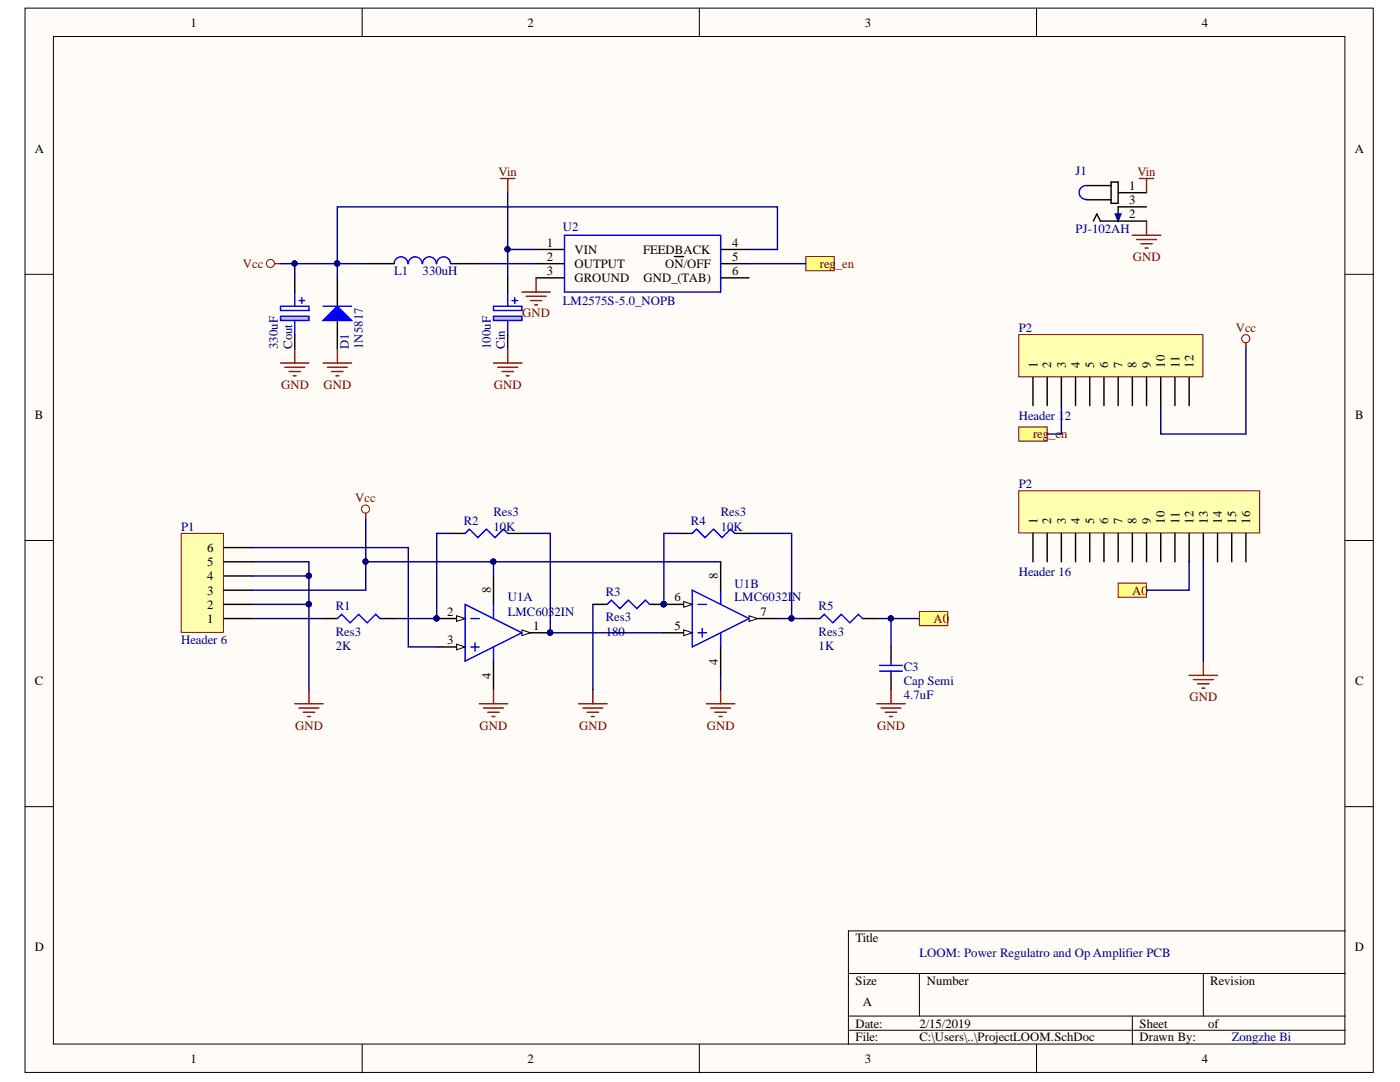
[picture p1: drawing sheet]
<svg xmlns="http://www.w3.org/2000/svg" width="279mm" height="216mm" viewBox="0 0 279 216" stroke-linecap="round" stroke-linejoin="round" font-family="sans-serif">
<defs><g id="words">
<g font-size="2.5">
<text x="38" y="5.3">1</text>
<text x="105.2" y="5.3">2</text>
<text x="172.6" y="5.3">3</text>
<text x="239.8" y="5.3">4</text>
<text x="6.9" y="30.4">A</text>
<text x="270.4" y="30.4">A</text>
<text x="225.4" y="40.8">3</text>
<text x="225.4" y="37.9">1</text>
<text x="225.4" y="43.6">2</text>
<text x="109.1" y="49.2">1</text>
<text x="109.1" y="52">2</text>
<text x="114.6" y="50.7">VIN</text>
<text x="114.6" y="53.5">OUTPUT</text>
<text x="128.3" y="50.7">FEEDBACK</text>
<text x="132.7" y="53.5">ON/OFF</text>
<text x="146.1" y="49.2">4</text>
<text x="146.1" y="52">5</text>
<text x="109.1" y="54.9">3</text>
<text x="114.6" y="56.3">GROUND</text>
<text x="128.4" y="56.3">GND_(TAB)</text>
<text x="146.1" y="54.9">6</text>
<text x="207" y="73.3" transform="rotate(-90 207 73.3)">1</text>
<text x="209.8" y="73.3" transform="rotate(-90 209.8 73.3)">2</text>
<text x="212.7" y="73.3" transform="rotate(-90 212.7 73.3)">3</text>
<text x="215.5" y="73.3" transform="rotate(-90 215.5 73.3)">4</text>
<text x="218.4" y="73.3" transform="rotate(-90 218.4 73.3)">5</text>
<text x="221.2" y="73.3" transform="rotate(-90 221.2 73.3)">6</text>
<text x="224" y="73.3" transform="rotate(-90 224 73.3)">7</text>
<text x="226.8" y="73.3" transform="rotate(-90 226.8 73.3)">8</text>
<text x="229.7" y="73.3" transform="rotate(-90 229.7 73.3)">9</text>
<text x="232.5" y="73.3" transform="rotate(-90 232.5 73.3)">10</text>
<text x="235.4" y="73.3" transform="rotate(-90 235.4 73.3)">11</text>
<text x="238.2" y="73.3" transform="rotate(-90 238.2 73.3)">12</text>
<text x="6.9" y="83.6">B</text>
<text x="270.5" y="83.6">B</text>
<text x="207" y="104.5" transform="rotate(-90 207 104.5)">1</text>
<text x="209.8" y="104.5" transform="rotate(-90 209.8 104.5)">2</text>
<text x="212.7" y="104.5" transform="rotate(-90 212.7 104.5)">3</text>
<text x="215.5" y="104.5" transform="rotate(-90 215.5 104.5)">4</text>
<text x="218.4" y="104.5" transform="rotate(-90 218.4 104.5)">5</text>
<text x="221.2" y="104.5" transform="rotate(-90 221.2 104.5)">6</text>
<text x="224" y="104.5" transform="rotate(-90 224 104.5)">7</text>
<text x="226.8" y="104.5" transform="rotate(-90 226.8 104.5)">8</text>
<text x="229.7" y="104.5" transform="rotate(-90 229.7 104.5)">9</text>
<text x="232.5" y="104.5" transform="rotate(-90 232.5 104.5)">10</text>
<text x="235.4" y="104.5" transform="rotate(-90 235.4 104.5)">11</text>
<text x="238.2" y="104.5" transform="rotate(-90 238.2 104.5)">12</text>
<text x="241" y="104.5" transform="rotate(-90 241 104.5)">13</text>
<text x="243.8" y="104.5" transform="rotate(-90 243.8 104.5)">14</text>
<text x="246.7" y="104.5" transform="rotate(-90 246.7 104.5)">15</text>
<text x="249.5" y="104.5" transform="rotate(-90 249.5 104.5)">16</text>
<text x="41.4" y="113">5</text>
<text x="41.4" y="110.1">6</text>
<text x="41.4" y="118.7">3</text>
<text x="41.4" y="115.8">4</text>
<text x="98" y="118.3" transform="rotate(-90 98 118.3)">8</text>
<text x="143.2" y="115.5" transform="rotate(-90 143.2 115.5)">8</text>
<text x="41.4" y="124.3">1</text>
<text x="41.4" y="121.5">2</text>
<text x="89.3" y="122.9">2</text>
<text x="106.4" y="125.7">1</text>
<text x="134.6" y="125.7">5</text>
<text x="134.6" y="120">6</text>
<text x="151.8" y="122.9">7</text>
<text x="89.3" y="128.6">3</text>
<text x="6.9" y="136.7">C</text>
<text x="98" y="135.5" transform="rotate(-90 98 135.5)">4</text>
<text x="143.2" y="132.6" transform="rotate(-90 143.2 132.6)">4</text>
<text x="270.5" y="136.7">C</text>
<text x="6.9" y="189.8">D</text>
<text x="170.7" y="188">Title</text>
<text x="270.4" y="189.8">D</text>
<text x="170.7" y="196.6">Size</text>
<text x="184.9" y="196.6">Number</text>
<text x="241.5" y="196.6">Revision</text>
<text x="172.2" y="200.8">A</text>
<text x="170.7" y="205">Date:</text>
<text x="170.7" y="207.8">File:</text>
<text x="183.5" y="205">2/15/2019</text>
<text x="183.5" y="207.8">C:\Users\..\ProjectLOOM.SchDoc</text>
<text x="227.4" y="205">Sheet</text>
<text x="227.4" y="207.8">Drawn By:</text>
<text x="241.1" y="205">of</text>
<text x="38" y="212.1">1</text>
<text x="105.2" y="212.1">2</text>
<text x="172.6" y="212.1">3</text>
<text x="239.8" y="212.1">4</text>
</g>
<g font-size="2.5" fill="#800000">
<text x="99.5" y="35.1">Vin</text>
<text x="227" y="35.1">Vin</text>
<text x="48.5" y="53.5">Vcc</text>
<text x="163.6" y="53.5">reg_en</text>
<text x="226.1" y="52">GND</text>
<text x="104.2" y="63.4">GND</text>
<text x="246.6" y="66.2">Vcc</text>
<text x="56.1" y="77.6">GND</text>
<text x="64.6" y="77.6">GND</text>
<text x="98.6" y="77.6">GND</text>
<text x="206.2" y="87.5">reg_en</text>
<text x="70.9" y="100.2">Vcc</text>
<text x="226" y="118.7">A0</text>
<text x="186.3" y="124.3">A0</text>
<text x="237.4" y="139.9">GND</text>
<text x="58.9" y="145.6">GND</text>
<text x="95.7" y="145.6">GND</text>
<text x="115.6" y="145.6">GND</text>
<text x="141" y="145.6">GND</text>
<text x="175" y="145.6">GND</text>
</g>
<g font-size="2.5" fill="#000080">
<text x="214.6" y="35">J1</text>
<text x="112.4" y="46.1">U2</text>
<text x="214.6" y="46.4">PJ-102AH</text>
<text x="78.7" y="54.9">L1</text>
<text x="84.3" y="54.9">330uH</text>
<text x="112.4" y="60.8">LM2575S-5.0_NOPB</text>
<text x="55.4" y="69.6" transform="rotate(-90 55.4 69.6)">330uF</text>
<text x="58.3" y="69.6" transform="rotate(-90 58.3 69.6)">Cout</text>
<text x="69.6" y="69.6" transform="rotate(-90 69.6 69.6)">D1</text>
<text x="72.4" y="69.6" transform="rotate(-90 72.4 69.6)">1N5817</text>
<text x="98" y="69.6" transform="rotate(-90 98 69.6)">100uF</text>
<text x="100.8" y="69.6" transform="rotate(-90 100.8 69.6)">Cin</text>
<text x="203.3" y="66.2">P2</text>
<text x="203.3" y="83.8">Header 12</text>
<text x="203.3" y="97.4">P2</text>
<text x="36.1" y="105.9">P1</text>
<text x="92.6" y="104.7">R2</text>
<text x="98.5" y="105.9">10K</text>
<text x="98.5" y="103">Res3</text>
<text x="137.9" y="104.7">R4</text>
<text x="143.8" y="105.9">10K</text>
<text x="143.8" y="103">Res3</text>
<text x="120.9" y="118.9">R3</text>
<text x="146.6" y="117.2">U1B</text>
<text x="203.3" y="114.9">Header 16</text>
<text x="67" y="121.7">R1</text>
<text x="101.4" y="120">U1A</text>
<text x="101.4" y="122.9">LMC6032IN</text>
<text x="120.9" y="124">Res3</text>
<text x="146.6" y="120">LMC6032IN</text>
<text x="163.4" y="121.7">R5</text>
<text x="36.1" y="128.6">Header 6</text>
<text x="67" y="129.7">2K</text>
<text x="67" y="126.9">Res3</text>
<text x="120.9" y="126.9">180</text>
<text x="163.4" y="129.7">1K</text>
<text x="163.4" y="126.9">Res3</text>
<text x="180.4" y="133.9">C3</text>
<text x="180.4" y="136.8">Cap Semi</text>
<text x="180.4" y="139.6">4.7uF</text>
<text x="183.5" y="190.9">LOOM: Power Regulatro and Op Amplifier PCB</text>
<text x="245.9" y="207.8">Zongzhe Bi</text>
</g>
</g></defs>
<g fill="#fffcf8" stroke="#000" stroke-width=".2">
<path d="M5 1.6h269.1v212.4h-269.1z"/>
<path d="M10.7 7.3h257.7v201h-257.7z"/>
</g>
<g fill="none" stroke="#000" stroke-width=".2">
<path d="M72.3 1.6v5.7M139.6 1.6v5.7M206.9 1.6v5.7M5 54.7h5.7M268.5 54.7h5.7M5 107.8h5.7M268.5 107.8h5.7M5 161h5.7M268.5 161h5.7M169.3 194.2h99.2M183.5 194.2v8.5M240.2 194.2v8.5"/>
<path d="M268.5 185.7h-99.2v22.7M72.3 208.4v5.7M139.6 208.4v5.7M169.3 202.7h99.2M169.3 205.6h99.2M206.9 208.4v5.7M226 202.7v5.7"/>
</g>
<path d="M36.2 106.4h8.4v19.8h-8.4z" fill="#ffffb0" stroke="#800000" stroke-width=".2"/>
<path d="M44.7 117.8h5.6M44.7 114.9h5.6M44.7 112.1h5.6M44.7 109.3h5.6M44.7 123.4h5.6M44.7 120.6h5.6" fill="none" stroke="#000" stroke-width=".28"/>
<path d="M222.6 42.7h1.1l-.5 1.4z" fill="#00f"/>
<path d="M216.8 37a1.37 1.37 0 0 0-1.4 1.4 1.37 1.37 0 0 0 1.4 1.4M222.6 42.7h1.1l-.5 1.4z" fill="none" stroke="#00f" stroke-width=".28"/>
<path d="M216.8 39.9h4.9M216.8 37h4.9M221.7 36.3h1.5v4.3h-1.5zM223.2 38.4h5.6M218.2 44.1l.7-1.4 .7 1.4h9.2M228.8 41.3h-5.6v2.8" fill="none" stroke="#000" stroke-width=".28"/>
<path d="M226 46.9h5.7M226.8 47.8h4M227.7 48.6h2.3M228.5 49.5h.6M228.8 44.1v2.8" fill="none" stroke="#800000" stroke-width=".28"/>
<path d="M203.3 66.8h36.8v8.4h-36.8z" fill="#ffffb0" stroke="#800000" stroke-width=".2"/>
<path d="M206.2 75.3v5.6M209 75.3v5.6M211.8 75.3v5.6M214.7 75.3v5.6M217.5 75.3v5.6M220.3 75.3v5.6M223.2 75.3v5.6M226 75.3v5.6M228.8 75.3v5.6M231.7 75.3v5.6M234.5 75.3v5.6M237.3 75.3v5.6" fill="none" stroke="#000" stroke-width=".28"/>
<path d="M203.3 97.9h48.1v8.4h-48.1z" fill="#ffffb0" stroke="#800000" stroke-width=".2"/>
<g fill="none" stroke="#000" stroke-width=".28">
<path d="M206.2 106.4v5.7M209 106.4v5.7M211.8 106.4v5.7M214.7 106.4v5.7M217.5 106.4v5.7M220.3 106.4v5.7M223.2 106.4v5.7M226 106.4v5.7M228.8 106.4v5.7M231.7 106.4v5.7M234.5 106.4v5.7M237.3 106.4v5.7"/>
<path d="M240.2 106.4v5.7M243 106.4v5.7M245.8 106.4v5.7M248.7 106.4v5.7M87.2 129.1h5.6"/>
</g>
<path d="M91.1 128.5l1.7 .6-1.7 .6z" fill="#fffcf8"/>
<path d="M91.1 128.5l1.7 .6-1.7 .6z" fill="none" stroke="#000" stroke-width=".2"/>
<path d="M87.2 123.4h5.6" fill="none" stroke="#000" stroke-width=".28"/>
<path d="M91.1 122.9l1.7 .5-1.7 .6z" fill="#fffcf8"/>
<path d="M91.1 122.9l1.7 .5-1.7 .6z" fill="none" stroke="#000" stroke-width=".2"/>
<circle cx="87.1" cy="123.4" r=".52" fill="#000080" stroke="#000080" stroke-width=".2"/>
<path d="M104.2 126.3h5.6" fill="none" stroke="#000" stroke-width=".28"/>
<path d="M104.2 125.7l1.7 .6-1.7 .5z" fill="#fffcf8"/>
<path d="M104.2 125.7l1.7 .6-1.7 .5z" fill="none" stroke="#000" stroke-width=".2"/>
<g fill="#000080" stroke="#000080" stroke-width=".2">
<circle cx="109.8" cy="126.2" r=".52"/>
<circle cx="87.1" cy="123.4" r=".52"/>
</g>
<path d="M92.8 120.6l11.4 5.7-11.4 5.6zM94 123.4h1.7M94 129.1h1.7M94.8 128.2v1.7M98.5 120.6v2.8M98.5 129.1v2.8" fill="none" stroke="#00f" stroke-width=".28"/>
<path d="M98.5 114.9v5.7M98.5 131.9v5.7M132.5 126.3h5.7" fill="none" stroke="#000" stroke-width=".28"/>
<path d="M136.5 125.7l1.7 .6-1.7 .5z" fill="#fffcf8"/>
<path d="M136.5 125.7l1.7 .6-1.7 .5z" fill="none" stroke="#000" stroke-width=".2"/>
<path d="M132.5 120.6h5.7" fill="none" stroke="#000" stroke-width=".28"/>
<path d="M136.5 120l1.7 .6-1.7 .6z" fill="#fffcf8"/>
<path d="M136.5 120l1.7 .6-1.7 .6z" fill="none" stroke="#000" stroke-width=".2"/>
<circle cx="132.4" cy="120.6" r=".52" fill="#000080" stroke="#000080" stroke-width=".2"/>
<path d="M149.5 123.4h5.7" fill="none" stroke="#000" stroke-width=".28"/>
<path d="M149.5 122.9l1.7 .5-1.7 .6z" fill="#fffcf8"/>
<path d="M149.5 122.9l1.7 .5-1.7 .6z" fill="none" stroke="#000" stroke-width=".2"/>
<g fill="none" stroke="#00f" stroke-width=".28">
<path d="M112.7 46.9h31.1v11.4h-31.1zM92.8 106.4l.9-.8 1.7 1.7 1.7-1.7 1.7 1.7 1.7-1.7 .8 .8M138.2 106.4l.8-.8 1.7 1.7 1.7-1.7 1.7 1.7 1.7-1.7 .9 .8M138.2 117.8l11.3 5.6-11.3 5.7zM143.8 117.8v2.8M67.3 123.4l.9-.8 1.7 1.7 1.7-1.7 1.7 1.7 1.7-1.7 .8 .8M121.2 120.6l.8-.9 1.7 1.7 1.7-1.7 1.7 1.7 1.7-1.7 .9 .9M139.3 120.6h1.7M139.3 126.3h1.7M140.1 125.4v1.7M143.8 126.3v2.8M163.7 123.4l.8-.8 1.7 1.7 1.7-1.7 1.7 1.7 1.7-1.7 .9 .8"/>
<path d="M175.6 132.8h4.5M175.6 133.9h4.5M177.8 131.9v.9M177.8 133.9v.9"/>
</g>
<g fill="none" stroke="#000" stroke-width=".28">
<path d="M67.3 55.4v5.7M107 49.8h5.7M107 52.6h5.7M107 55.4h5.7M134.6 51.2h1.8M143.8 49.8h5.7M143.8 52.6h5.7M143.8 55.4h5.7M67.3 63.9v5.7M90 106.4h2.8M101.3 106.4h2.9M135.3 106.4h2.9"/>
<path d="M143.8 112.1v5.7M146.7 106.4h2.8M64.5 123.4h2.8M75.8 123.4h2.9M118.3 120.6h2.9M129.7 120.6h2.8M143.8 129.1v5.7M160.8 123.4h2.9M172.2 123.4h2.8M177.8 129.1v2.8M177.8 134.8v2.8"/>
</g>
<circle cx="132.4" cy="120.6" r=".52" fill="#000080" stroke="#000080" stroke-width=".2"/>
<g fill="none" stroke="#800000" stroke-width=".28">
<path d="M61.7 137.6v2.8M98.5 137.6v2.8M118.3 137.6v2.8M143.8 137.6v2.8M177.8 137.6v2.8M58.8 140.4h5.7M59.7 141.3h3.9M60.5 142.1h2.3M61.4 143h.5M95.7 140.4h5.6M96.5 141.3h4M97.4 142.1h2.2"/>
<path d="M98.2 143h.6M115.5 140.4h5.7M116.3 141.3h4M117.2 142.1h2.3M118 143h.6M141 140.4h5.7M141.8 141.3h4M142.7 142.1h2.3M143.5 143h.6M175 140.4h5.7M175.8 141.3h4M176.7 142.1h2.3"/>
<path d="M177.5 143h.6"/>
</g>
<path d="M64.5 63.9l2.8-2.8 2.9 2.8z" fill="#00f"/>
<path d="M56 61.1h5.7v.9h-5.7zM64.5 63.9l2.8-2.8 2.9 2.8zM64.5 61.1h5.7" fill="none" stroke="#00f" stroke-width=".28"/>
<path d="M104.2 58.3h5.6M105 59.1h4M105.9 60h2.2M107 55.4v2.9M64.5 72.4h5.7M65.3 73.3h4M66.2 74.1h2.3M67 75h.6M67.3 69.6v2.8M106.7 60.8h.6" fill="none" stroke="#800000" stroke-width=".28"/>
<path d="M56 63.1h5.7v.8h-5.7z" fill-rule="evenodd" fill="#c0c0c0"/>
<path d="M58.8 58.3v2.8M59.7 60h1.1M60.2 59.4v1.1M56 63.1h5.7v.8h-5.7zM58.8 63.9v2.9M98.5 61.1h5.7v.9h-5.7z" fill="none" stroke="#00f" stroke-width=".28"/>
<path d="M58.8 55.4v2.9M58.8 66.8v2.8" fill="none" stroke="#000" stroke-width=".28"/>
<path d="M56 72.4h5.7M56.8 73.3h4M57.7 74.1h2.3M58.5 75h.6M58.8 69.6v2.8" fill="none" stroke="#800000" stroke-width=".28"/>
<path d="M98.5 63.1h5.7v.8h-5.7z" fill-rule="evenodd" fill="#c0c0c0"/>
<path d="M101.3 58.3v2.8M102.2 60h1.1M102.7 59.4v1.1M98.5 63.1h5.7v.8h-5.7zM101.3 63.9v2.9" fill="none" stroke="#00f" stroke-width=".28"/>
<path d="M101.3 55.4v2.9M101.3 66.8v2.8" fill="none" stroke="#000" stroke-width=".28"/>
<g fill="none" stroke="#800000" stroke-width=".28">
<path d="M99.9 35.6h2.8M101.3 35.6v2.8M227.4 35.6h2.8M228.8 35.6v2.8M54.9 52.6h1.1M98.5 72.4h5.7M99.3 73.3h4M100.2 74.1h2.3M101 75h.6M101.3 69.6v2.8M73 102.5v1.1M237.3 134.8h5.7"/>
<path d="M238.2 135.6h3.9M239 136.5h2.3M239.9 137.3h.5M240.2 131.9v2.9"/>
</g>
<g fill="none" stroke="#800000" stroke-width=".2">
<circle cx="54" cy="52.6" r=".81"/>
<circle cx="72.9" cy="101.6" r=".81"/>
</g>
<g fill="#ffff80" stroke="#800000" stroke-width=".2">
<path d="M183.5 122h5.7v2.8h-5.7z" fill-rule="evenodd"/>
<path d="M223.2 116.3h5.6v2.9h-5.6z" fill-rule="evenodd"/>
</g>
<circle cx="248.6" cy="67.6" r=".81" fill="none" stroke="#800000" stroke-width=".2"/>
<path d="M248.7 68.5v1.1" fill="none" stroke="#800000" stroke-width=".28"/>
<path d="M78.7 52.6a1.37 1.37 0 0 1 1.3-1.3 1.37 1.37 0 0 1 1.4 1.3M81.5 52.6a1.37 1.37 0 0 1 1.4-1.3 1.37 1.37 0 0 1 1.3 1.3M84.3 52.6a1.37 1.37 0 0 1 1.4-1.3 1.37 1.37 0 0 1 1.4 1.3M87.2 52.6a1.37 1.37 0 0 1 1.3-1.3 1.37 1.37 0 0 1 1.4 1.3" fill="none" stroke="#00f" stroke-width=".28"/>
<path d="M73 52.6h5.7M90 52.6h5.7" fill="none" stroke="#000" stroke-width=".28"/>
<path d="M160.8 51.2h5.7v2.8h-5.7z" fill-rule="evenodd" fill="#ffff80" stroke="#800000" stroke-width=".2"/>
<g fill="none" stroke="#000080" stroke-width=".28">
<path d="M101.3 38.4v17M56 52.6h2.8M73 52.6h-14.2v2.8M95.7 52.6h11.3M101.3 49.8h5.7M149.5 49.8h5.7v-8.5h-87.9v14.1M149.5 52.6h11.3M248.7 69.6v17h-17v-5.7M50.3 109.3h31.2v19.8h5.7M50.3 112.1h11.4v25.5M50.3 114.9h11.4M73 103.6v8.5"/>
<path d="M90 106.4h-2.8v17h-8.5M98.5 112.1h-25.5v5.7h-22.7M104.2 106.4h5.6v19.9h22.7M135.3 106.4h-2.8v14.2M143.8 112.1h-45.3v2.8M149.5 106.4h8.5v17h-2.8M237.3 112.1v5.7h-8.5M240.2 112.1v19.8M50.3 123.4h14.2M50.3 120.6h11.4M118.3 120.6v17M143.8 134.8v2.8"/>
<path d="M158 123.4h2.8M175 123.4h2.8v5.7M177.8 123.4h5.7"/>
</g>
<g fill="#000080" stroke="#000080" stroke-width=".2">
<circle cx="132.4" cy="120.6" r=".52"/>
<circle cx="109.8" cy="126.2" r=".52"/>
<circle cx="87.1" cy="123.4" r=".52"/>
<circle cx="61.6" cy="120.6" r=".52"/>
<circle cx="61.6" cy="114.9" r=".52"/>
<circle cx="157.9" cy="123.4" r=".52"/>
<circle cx="101.3" cy="49.7" r=".52"/>
<circle cx="67.3" cy="52.6" r=".52"/>
<circle cx="58.8" cy="52.6" r=".52"/>
<circle cx="98.4" cy="112.1" r=".52"/>
<circle cx="72.9" cy="112.1" r=".52"/>
<circle cx="177.8" cy="123.4" r=".52"/>
</g>
<path d="M203.3 85.2h5.7v2.8h-5.7z" fill-rule="evenodd" fill="#ffff80" stroke="#800000" stroke-width=".2"/>
<path d="M211.8 80.9v5.7h-2.8" fill="none" stroke="#000080" stroke-width=".28"/>
<use href="#words"/>
</svg>
